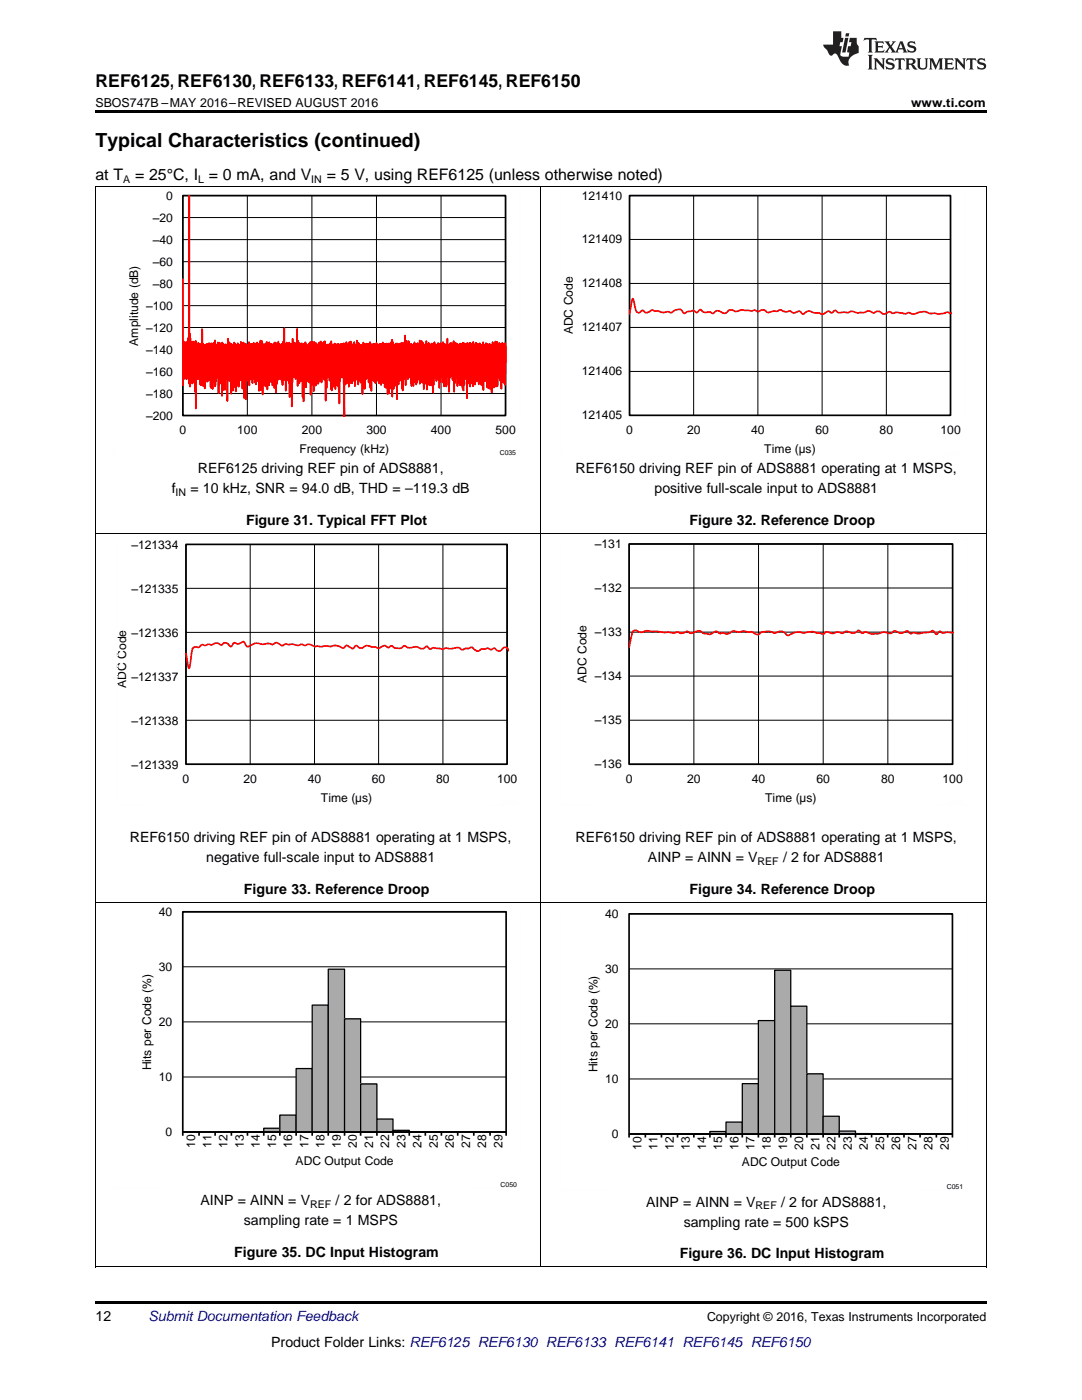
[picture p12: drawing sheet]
<svg xmlns="http://www.w3.org/2000/svg" width="216mm" height="279mm" viewBox="0 0 216 279" stroke-linecap="round" stroke-linejoin="round" font-family="sans-serif">
<defs><g id="words">
<text font-size="3.9" x="19" y="29.3">Typical Characteristics (continued)</text>
<text font-size="3.5" x="19" y="17.3">REF6125, REF6130, REF6133, REF6141, REF6145, REF6150</text>
<g font-size="3.2">
<text x="19" y="36">at T</text>
<text x="27" y="36">= 25°C, I = 0 mA, and V</text>
<text x="65.2" y="36">= 5 V, using REF6125 (unless otherwise noted)</text>
</g>
<g font-size="2.8">
<text x="39.5" y="94.4">REF6125 driving REF pin of ADS8881,</text>
<text x="114.8" y="94.4">REF6150 driving REF pin of ADS8881 operating at 1 MSPS,</text>
<text x="34.3" y="98.4">f</text>
<text x="38" y="98.4">= 10 kHz, SNR = 94.0 dB, THD = –119.3 dB</text>
<text x="130.6" y="98.4">positive full-scale input to ADS8881</text>
<text x="49.1" y="104.8">Figure 31. Typical FFT Plot</text>
<text x="137.6" y="104.8">Figure 32. Reference Droop</text>
<text x="25.9" y="168.1">REF6150 driving REF pin of ADS8881 operating at 1 MSPS,</text>
<text x="41.1" y="172">negative full-scale input to ADS8881</text>
<text x="114.8" y="168.1">REF6150 driving REF pin of ADS8881 operating at 1 MSPS,</text>
<text x="129.3" y="172">AINP = AINN = V</text>
<text x="156.2" y="172">/ 2 for ADS8881</text>
<text x="48.7" y="178.4">Figure 33. Reference Droop</text>
<text x="137.6" y="178.4">Figure 34. Reference Droop</text>
<text x="40" y="240.5">AINP = AINN = V</text>
<text x="48.6" y="244.4">sampling rate = 1 MSPS</text>
<text x="67" y="240.5">/ 2 for ADS8881,</text>
<text x="128.9" y="240.8">AINP = AINN = V</text>
<text x="136.4" y="244.8">sampling rate = 500 kSPS</text>
<text x="155.9" y="240.8">/ 2 for ADS8881,</text>
<text x="46.7" y="250.8">Figure 35. DC Input Histogram</text>
<text x="135.6" y="251.1">Figure 36. DC Input Histogram</text>
<text x="19" y="263.6">12</text>
<text x="54.1" y="268.9">Product Folder Links: REF6125 REF6130 REF6133 REF6141 REF6145 REF6150</text>
</g>
<text font-size="2.8" fill="#0000c8" x="29.6" y="263.6">Submit Documentation Feedback</text>
<g font-size="2.5">
<text x="19" y="21.4">SBOS747B –MAY 2016–REVISED AUGUST 2016</text>
<text x="181.8" y="21.4">www.ti.com</text>
<text x="141.1" y="263.6">Copyright © 2016, Texas Instruments Incorporated</text>
</g>
<g font-size="2.4">
<text x="33.2" y="39.8">0</text>
<text x="116.1" y="39.8">121410</text>
<text x="30.5" y="44.3">±20</text>
<text x="30.5" y="53">±60</text>
<text x="30.5" y="48.7">±40</text>
<text x="116.1" y="48.6">121409</text>
<text x="30.5" y="57.4">±80</text>
<text x="116.1" y="57.4">121408</text>
<text x="29.2" y="61.8">±100</text>
<text x="27.6" y="69" transform="rotate(-90 27.6 69)">Amplitude (dB)</text>
<text x="29.2" y="70.6">±140</text>
<text x="29.2" y="66.2">±120</text>
<text x="114.3" y="66.8" transform="rotate(-90 114.3 66.8)">ADC Code</text>
<text x="116.1" y="66.1">121407</text>
<text x="29.2" y="75">±160</text>
<text x="116.1" y="74.9">121406</text>
<text x="29.2" y="83.8">±200</text>
<text x="29.2" y="79.4">±180</text>
<text x="116.1" y="83.7">121405</text>
<text x="35.8" y="86.6">0</text>
<text x="47.3" y="86.6">100</text>
<text x="60.2" y="86.6">200</text>
<text x="73.1" y="86.6">300</text>
<text x="86" y="86.6">400</text>
<text x="98.9" y="86.6">500</text>
<text x="125" y="86.6">0</text>
<text x="137.1" y="86.6">20</text>
<text x="149.9" y="86.6">40</text>
<text x="162.7" y="86.6">60</text>
<text x="175.5" y="86.6">80</text>
<text x="187.7" y="86.6">100</text>
<text x="59.7" y="90.4">Frequency (kHz)</text>
<text x="152.5" y="90.4">Time (µs)</text>
<text x="26.3" y="109.5">±121334</text>
<text x="118.7" y="109.4">±131</text>
<text x="26.3" y="118.3">±121335</text>
<text x="118.7" y="118.2">±132</text>
<text x="26.3" y="127">±121336</text>
<text x="118.7" y="127">±133</text>
<text x="25.2" y="137.3" transform="rotate(-90 25.2 137.3)">ADC Code</text>
<text x="26.3" y="135.8">±121337</text>
<text x="117.1" y="136.3" transform="rotate(-90 117.1 136.3)">ADC Code</text>
<text x="118.7" y="135.8">±134</text>
<text x="26.3" y="144.6">±121338</text>
<text x="118.7" y="144.6">±135</text>
<text x="26.3" y="153.4">±121339</text>
<text x="118.7" y="153.4">±136</text>
<text x="36.4" y="156.2">0</text>
<text x="48.6" y="156.2">20</text>
<text x="61.4" y="156.2">40</text>
<text x="64" y="160.1">Time (µs)</text>
<text x="74.2" y="156.2">60</text>
<text x="87" y="156.2">80</text>
<text x="99.2" y="156.2">100</text>
<text x="124.9" y="156.2">0</text>
<text x="137.1" y="156.2">20</text>
<text x="150" y="156.2">40</text>
<text x="152.7" y="160.1">Time (µs)</text>
<text x="162.9" y="156.2">60</text>
<text x="175.8" y="156.2">80</text>
<text x="188.1" y="156.2">100</text>
<text x="31.7" y="182.8">40</text>
<text x="120.7" y="183.2">40</text>
<text x="31.7" y="193.8">30</text>
<text x="120.7" y="194.1">30</text>
<text x="31.7" y="204.7">20</text>
<text x="120.7" y="205.1">20</text>
<text x="30.2" y="213.6" transform="rotate(-90 30.2 213.6)">Hits per Code (%)</text>
<text x="31.7" y="215.7">10</text>
<text x="119.2" y="214" transform="rotate(-90 119.2 214)">Hits per Code (%)</text>
<text x="120.7" y="216.1">10</text>
<text x="33.1" y="226.7">0</text>
<text x="122.1" y="227.1">0</text>
<text x="39" y="229.1" transform="rotate(-90 39 229.1)">10</text>
<text x="42.2" y="229.1" transform="rotate(-90 42.2 229.1)">11</text>
<text x="45.4" y="229.1" transform="rotate(-90 45.4 229.1)">12</text>
<text x="48.6" y="229.1" transform="rotate(-90 48.6 229.1)">13</text>
<text x="51.9" y="229.1" transform="rotate(-90 51.9 229.1)">14</text>
<text x="55.1" y="229.1" transform="rotate(-90 55.1 229.1)">15</text>
<text x="58.3" y="229.1" transform="rotate(-90 58.3 229.1)">16</text>
<text x="59" y="232.4">ADC Output Code</text>
<text x="61.5" y="229.1" transform="rotate(-90 61.5 229.1)">17</text>
<text x="64.8" y="229.1" transform="rotate(-90 64.8 229.1)">18</text>
<text x="68" y="229.1" transform="rotate(-90 68 229.1)">19</text>
<text x="71.2" y="229.1" transform="rotate(-90 71.2 229.1)">20</text>
<text x="74.5" y="229.1" transform="rotate(-90 74.5 229.1)">21</text>
<text x="77.7" y="229.1" transform="rotate(-90 77.7 229.1)">22</text>
<text x="80.9" y="229.1" transform="rotate(-90 80.9 229.1)">23</text>
<text x="84.1" y="229.1" transform="rotate(-90 84.1 229.1)">24</text>
<text x="87.4" y="229.1" transform="rotate(-90 87.4 229.1)">25</text>
<text x="90.6" y="229.1" transform="rotate(-90 90.6 229.1)">26</text>
<text x="93.8" y="229.1" transform="rotate(-90 93.8 229.1)">27</text>
<text x="97" y="229.1" transform="rotate(-90 97 229.1)">28</text>
<text x="100.2" y="229.1" transform="rotate(-90 100.2 229.1)">29</text>
<text x="128" y="229.4" transform="rotate(-90 128 229.4)">10</text>
<text x="131.2" y="229.4" transform="rotate(-90 131.2 229.4)">11</text>
<text x="134.5" y="229.4" transform="rotate(-90 134.5 229.4)">12</text>
<text x="137.7" y="229.4" transform="rotate(-90 137.7 229.4)">13</text>
<text x="140.9" y="229.4" transform="rotate(-90 140.9 229.4)">14</text>
<text x="144.1" y="229.4" transform="rotate(-90 144.1 229.4)">15</text>
<text x="147.4" y="229.4" transform="rotate(-90 147.4 229.4)">16</text>
<text x="148" y="232.8">ADC Output Code</text>
<text x="150.6" y="229.4" transform="rotate(-90 150.6 229.4)">17</text>
<text x="153.8" y="229.4" transform="rotate(-90 153.8 229.4)">18</text>
<text x="157" y="229.4" transform="rotate(-90 157 229.4)">19</text>
<text x="160.3" y="229.4" transform="rotate(-90 160.3 229.4)">20</text>
<text x="163.5" y="229.4" transform="rotate(-90 163.5 229.4)">21</text>
<text x="166.7" y="229.4" transform="rotate(-90 166.7 229.4)">22</text>
<text x="169.9" y="229.4" transform="rotate(-90 169.9 229.4)">23</text>
<text x="173.2" y="229.4" transform="rotate(-90 173.2 229.4)">24</text>
<text x="176.4" y="229.4" transform="rotate(-90 176.4 229.4)">25</text>
<text x="179.6" y="229.4" transform="rotate(-90 179.6 229.4)">26</text>
<text x="182.8" y="229.4" transform="rotate(-90 182.8 229.4)">27</text>
<text x="186.1" y="229.4" transform="rotate(-90 186.1 229.4)">28</text>
<text x="189.3" y="229.4" transform="rotate(-90 189.3 229.4)">29</text>
</g>
<g font-size="2.1">
<text x="24.6" y="36.6">A</text>
<text x="39.5" y="36.6">L</text>
<text x="62.1" y="36.6">IN</text>
<text x="35" y="99">IN</text>
<text x="151.2" y="172.6">REF</text>
<text x="61.9" y="241">REF</text>
<text x="150.8" y="241.4">REF</text>
</g>
<g font-size="1.4">
<text x="99.7" y="90.9">C035</text>
<text x="99.9" y="236.9">C050</text>
<text x="188.9" y="237.3">C051</text>
</g>
</g></defs>
<path d="M19 252.9h.2zM196.7 252.9h.1zM19 259.7h177.8v.5h-177.8z" fill="#000"/>
<path d="M19.1 180.1v72.8M107.9 180.1v72.8M125.5 193.4h64.5M125.5 182.4h64.5M196.8 180.1v72.8M125.5 215.3h64.5M125.5 204.3h64.5M19 252.9h177.8" fill="none" stroke="#000" stroke-width=".2"/>
<path d="M125.5 182.4h64.5v43.9h-64.5z" fill="none" stroke="#000" stroke-width=".33"/>
<path d="M135.2 226.3h6.5" fill="none" stroke="#aaa" stroke-width=".2"/>
<path d="M135.2 226.3h3.2zM138.4 226.3h3.3z" fill="none" stroke="#000" stroke-width=".25"/>
<path d="M141.7 225.8h3.2v.5h-3.2z" fill-rule="evenodd" fill="#aaa"/>
<path d="M141.7 225.8h3.2v.5h-3.2z" fill="none" stroke="#000" stroke-width=".25"/>
<path d="M144.9 223.9h3.2v2.4h-3.2z" fill-rule="evenodd" fill="#aaa"/>
<path d="M144.9 223.9h3.2v2.4h-3.2z" fill="none" stroke="#000" stroke-width=".25"/>
<path d="M148.1 216.3h3.2v10h-3.2z" fill-rule="evenodd" fill="#aaa"/>
<path d="M148.1 216.3h3.2v10h-3.2z" fill="none" stroke="#000" stroke-width=".25"/>
<path d="M151.3 203.7h3.3v22.6h-3.3z" fill-rule="evenodd" fill="#aaa"/>
<path d="M151.3 203.7h3.3v22.6h-3.3z" fill="none" stroke="#000" stroke-width=".25"/>
<path d="M154.6 193.6h3.2v32.7h-3.2z" fill-rule="evenodd" fill="#aaa"/>
<path d="M154.6 193.6h3.2v32.7h-3.2z" fill="none" stroke="#000" stroke-width=".25"/>
<path d="M157.8 200.8h3.2v25.5h-3.2z" fill-rule="evenodd" fill="#aaa"/>
<path d="M157.8 200.8h3.2v25.5h-3.2z" fill="none" stroke="#000" stroke-width=".25"/>
<path d="M161 214.3h3.2v12h-3.2z" fill-rule="evenodd" fill="#aaa"/>
<path d="M161 214.3h3.2v12h-3.2z" fill="none" stroke="#000" stroke-width=".25"/>
<path d="M164.2 222.8h3.3v3.5h-3.3z" fill-rule="evenodd" fill="#aaa"/>
<path d="M164.2 222.8h3.3v3.5h-3.3z" fill="none" stroke="#000" stroke-width=".25"/>
<path d="M167.5 225.7h3.2v.6h-3.2z" fill-rule="evenodd" fill="#aaa"/>
<path d="M46.2 225.9h3.2zM49.4 225.9h3.2zM167.5 225.7h3.2v.6h-3.2zM170.7 226.2l3.2 .1zM173.9 226.3h3.2zM177.1 226.3h3.3z" fill="none" stroke="#000" stroke-width=".25"/>
<path d="M46.2 225.9h6.4M170.7 226.3h9.7" fill="none" stroke="#aaa" stroke-width=".2"/>
<g fill="none" stroke="#000" stroke-width=".33">
<path d="M36.5 182h64.5v43.9h-64.5zM125.5 227v-.7h64.5v.7M128.8 226.3v.7M132 226.3v.7M135.2 226.3v.7M138.4 226.3v.7M141.7 226.3v.7M144.9 226.3v.7M148.1 226.3v.7M151.3 226.3v.7M154.6 226.3v.7M157.8 226.3v.7"/>
<path d="M161 226.3v.7M164.2 226.3v.7M167.5 226.3v.7M170.7 226.3v.7M173.9 226.3v.7M177.1 226.3v.7M180.4 226.3v.7M183.6 226.3v.7M186.8 226.3v.7"/>
</g>
<path d="M111.8 181.3v56.2M124.3 181.3h68.7M193 181.3v48.8M111.8 237.4h10M183 237.4h10" fill="none" stroke="#fefefe" stroke-width=".2" stroke-dasharray=".4 .1" stroke-linecap="butt"/>
<path d="M36.5 192.9h64.5M36.5 182h64.5M36.5 214.9h64.5M36.5 203.9h64.5" fill="none" stroke="#000" stroke-width=".2"/>
<path d="M52.6 225.2h3.2v.7h-3.2z" fill-rule="evenodd" fill="#aaa"/>
<path d="M52.6 225.2h3.2v.7h-3.2z" fill="none" stroke="#000" stroke-width=".25"/>
<path d="M55.8 222.5h3.3v3.4h-3.3z" fill-rule="evenodd" fill="#aaa"/>
<path d="M55.8 222.5h3.3v3.4h-3.3z" fill="none" stroke="#000" stroke-width=".25"/>
<path d="M59.1 213.2h3.2v12.7h-3.2z" fill-rule="evenodd" fill="#aaa"/>
<path d="M59.1 213.2h3.2v12.7h-3.2z" fill="none" stroke="#000" stroke-width=".25"/>
<path d="M62.3 200.6h3.2v25.3h-3.2z" fill-rule="evenodd" fill="#aaa"/>
<path d="M62.3 200.6h3.2v25.3h-3.2z" fill="none" stroke="#000" stroke-width=".25"/>
<path d="M65.5 193.4h3.3v32.5h-3.3z" fill-rule="evenodd" fill="#aaa"/>
<path d="M65.5 193.4h3.3v32.5h-3.3z" fill="none" stroke="#000" stroke-width=".25"/>
<path d="M68.8 203.3h3.2v22.6h-3.2z" fill-rule="evenodd" fill="#aaa"/>
<path d="M68.8 203.3h3.2v22.6h-3.2z" fill="none" stroke="#000" stroke-width=".25"/>
<path d="M72 216.3h3.2v9.6h-3.2z" fill-rule="evenodd" fill="#aaa"/>
<path d="M72 216.3h3.2v9.6h-3.2z" fill="none" stroke="#000" stroke-width=".25"/>
<path d="M75.2 223.3h3.2v2.6h-3.2z" fill-rule="evenodd" fill="#aaa"/>
<path d="M75.2 223.3h3.2v2.6h-3.2zM78.4 225.6h3.3v.3h-3.3zM81.7 225.9h3.2zM84.9 225.9h3.2z" fill="none" stroke="#000" stroke-width=".25"/>
<path d="M78.4 225.7h3.3" fill="none" stroke="#aaa" stroke-width=".33"/>
<path d="M81.7 225.9h6.4" fill="none" stroke="#aaa" stroke-width=".2"/>
<g fill="none" stroke="#000" stroke-width=".33">
<path d="M36.5 39h64.4v43.9h-64.4zM125.6 39h64.1v43.9h-64.1zM37.1 108.6h64.1v43.9h-64.1zM125.5 108.6h64.6v43.9h-64.6zM36.5 226.7v-.8h64.5v.8M39.7 225.9v.8M42.9 225.9v.8M46.2 225.9v.8M49.4 225.9v.8M52.6 225.9v.8M55.8 225.9v.8M59.1 225.9v.8"/>
<path d="M62.3 225.9v.8M65.5 225.9v.8M68.8 225.9v.8M72 225.9v.8M75.2 225.9v.8M78.4 225.9v.8M81.7 225.9v.8M84.9 225.9v.8M88.1 225.9v.8M91.3 225.9v.8M94.5 225.9v.8M97.8 225.9v.8"/>
</g>
<g fill="none" stroke="#fefefe" stroke-width=".2" stroke-dasharray=".4 .1" stroke-linecap="butt">
<path d="M22.7 38v53.1M35.2 38h68.6M103.8 38v46.1M112 38v53.1M124.3 38h68.3M192.6 38v46.1M22.7 91h6.3M97.5 91h6.3M112 91h6.2M186.3 91h6.3M23.4 107.6v53.1M35.8 107.6h68.3"/>
<path d="M104.1 107.6v46.1M111.8 107.5v53.2M124.3 107.5h68.7M193 107.5v46.2M23.4 160.6h6.3M97.8 160.6h6.3M111.8 160.6h6.3M186.7 160.6h6.3M22.7 180.9v56.2M35.2 180.9h68.7M103.9 180.9v48.8M22.7 237h10"/>
<path d="M94 237h9.9"/>
</g>
<g fill="none" stroke="#000" stroke-width=".2">
<path d="M19 37.2h177.8M19.1 37.3v142.9M36.5 39.1h64.4v43.8h-64.4zM49.4 39.1v43.8M62.2 39.1v43.8M75.1 39.1v43.8M88 39.1v43.8M107.9 37.3v142.9M125.6 39h64.1v43.9h-64.1zM138.4 39v43.9M151.2 39v43.9M164 39v43.9"/>
<path d="M176.9 39v43.9M196.8 37.3v142.9M36.5 56.6h64.4M36.5 52.2h64.4M36.5 47.8h64.4M36.5 43.4h64.4M125.6 56.6h64.1M125.6 47.8h64.1M36.5 78.5h64.4M36.5 74.2h64.4M36.5 69.8h64.4M36.5 65.4h64.4"/>
<path d="M36.5 61h64.4M125.6 65.3h64.1M125.6 74.1h64.1M19 106.5h177.8M37.1 108.7h64.1v43.8h-64.1zM37.1 117.4h64.1M49.9 108.7v43.8M62.8 108.7v43.8M75.5 108.7v43.8M88.4 108.7v43.8M125.6 108.6h64.5v43.9h-64.5zM125.6 117.3h64.5"/>
<path d="M138.5 108.6v43.9M151.4 108.6v43.9M164.3 108.6v43.9M177.2 108.6v43.9M37.1 135h64.1M37.1 126.2h64.1M125.6 134.9h64.5M125.6 126.2h64.5M37.1 143.7h64.1M125.6 143.7h64.5M19 180.1h177.8"/>
</g>
<path d="M36.5 55.7v21.2l.1-8.8v7.3v-7.4l.1 7.4v-7.1v4.9l.1-4.7v4.5v-4.3l.1 7.1v-7.1v6l.1-6.1v6.2v-6.5l.2 7.2v-7.2v.1l.1 7.4v-6.7v6v-6.8l.1 5.5 .1-6.3 .1 7.9 .1-8.4v9.6l.1-37.6v31.9v.8v-5.2l.1 10.9 .1-9.9 .1 7.1 .1-6.2v7v-6.4v7.1l.1-7.7v5.9v-5.8l.1 8v-7.8v5.6l.1-5.7v6v-6.5l.1 6.4v-6.1l.1 5.7v-5.9l.1 8.2v-8v7.6v-7.1l.1 5.9 .1-6.3v9.8l.1-10.4v13.6v-12.4v4.5l.1-4.8v6.4v-6.7l.1 7.1 .2-6.8v6.9l.1-7.2v7l.1-6.8v6.2v-6v5.5l.2-5.5v7.5l.1-7.8v8.2l.1-8v8.1v-8.1l.1 7.1 .1-7.2v8.1v-.1v-11.3l.1 10.8 .1-7.6v6.3l.1-6v8.2v-8l.1 6v-6.3l.2 8.8v-8v6.2l.1-6.9 .1 6.8v-6.9l.1 7.2v-7.3l.1 7.5v-7.2v7.2l.1-7.4 .1 7.2 .1-7.5v7.5l.1-7.5 .1 7v-6.7l.1 .2v6.5v-6.9l.1 5.3v-5.2v.2v8.4l.1-8.5 .1 8.7v-9v7.4l.1-7.1v6.1l.1-5.6v8.3l.1-9.1v7.7v-7l.1 6.1 .1-6.9 .1 5.4v-5v5.7v-5.6l.1 8.4v-9.5l.1 9.2v-8.2l.1 7.4v-7.5v6.8v-6.5l.1 5.6v-5.8l.1 6.6 .1-6.6v5.2l.1-5.7v6.7l.1-6.3v.1v9.8v-9.5l.1 7.7v-8.2v6.9l.1-7.1 .1 6.9v-6.5l.1 7.9v-8.1l.2 7.1v-7l.1 10.3 .1-10.6 .1 8.6v-8.4v.6l.1 8.7v-9.2v7.6l.1-7.3v6.8l.1-7v6.4l.1-6v8.8l.1-9v4.9v-5.2l.1 6.1v-5.8l.1 .1v6.4l.1-6.7 .1 11.3 .1-12.7 .1 7.3 .1-6.2v6.8l.1-7v7.4l.1-7.2v.4v7.4v-7.5l.1 7 .1-7v6.8v-6.3v9.4l.1-10.2v6.6l.1-6.1v7.1l.1-7.1 .1 9.2v-9.1v6.6l.1-6.9v8.6l.2-9v8.5l.1-8.2v7.7l.1-7.3v9l.1-9.1v7.4v-7.6v8.3l.1-7.9 .1 7.9v-8.2l.1 6.5v-6.9l.1 7.4v-7.2l.1 5.3v-4.7v8.1l.1-8.6v6l.1-5.9v6.4l.1-6.3v5.5v-5.6l.1 5.6v-5.6v7.2l.1-7.9 .1 6.4v-6v7v-6.6l.1 6.1 .1-6.5v9.1v-9.3v6.3l.1-6.2v.2l.1 8v-8.3v7.5l.1-6.9v10.5v-10.8l.1 8.3 .1-8.5v8.5l.1-8.2 .1 11v-11.1v7.9l.1-7.5v6.8v-6.9l.1 5.2v-5.4v6.2l.1-6.1v6.5v-6.6l.1 7.3 .2-7.9v8.8l.1-8.3 .1 5.7 .1-5.5v6.7v-6.9l.1 4.9v-4.6v6.7l.1-7.1 .1 6v-5.9l.1 7.8v-7.7l.1 6.5v-6.1v6.3l.1-7.1 .1 7.2v-6.8l.1 6.4v-6.3l.1 7.6 .1-7.7v7.1v-6.9l.1 7.7v-8.2l.1 6.9 .1-6.4v6.1v-6.8v5.8l.1-5.5v7.4v-7.3l.1 6.7 .2-6.7v9.5v-9.7l.1 6.7v-6.1v-.1v5.7l.1-6.2v6.8l.1-7.3v10.1v-9.1l.1 8.3 .1-9.3v6.4l.1-5.7v5.2l.1-5.2v10.2v-10.1l.1 6.1 .1-6.2 .1 8.1v-8v8.1l.1-8M69.1 68.3v7.6v-7.3l-.1 7.5v-7.3l-.1 8-.1-8.1v6.5v-6.1l-.1 .5v13.6v-14.7l-.1 9.6v-9.5v8.2l-.1-8.3-.1 6.6v-6.4l-.1 6.6v-6.7v6.3l-.1-6.2-.1 6.4v-6.1v6.4l-.2-6.8v6.1l-.1-5.4v6.7l-.1-7.1v11.6v-11.6l-.1 9.3-.2-9.6-.1 8.4v-7.7v6.9v-7.3l-.1 7.4-.1-7.4v5.6l-.1-5.9v7.6v-7.3l-.1 8.7v-8.8v6.8v-6.6l-.1 6.5-.1-6.9-.1 7.7v-7.5l-.1 7v-6.8v8.2v-8.3l-.1 7.7-.2-7.9v9.4l-.1-10-.1 7.7v-6.8v5.7l-.1-5.9-.1 5.1v-.1v-5.2v7.4l-.1-7.2-.1 5.6v-5.3l-.1 6.1v-6.2v5.6v-5.7l-.1 6-.1-6.2-.1 5.4v-5.2v6.4v-6.1v8.2l-.1-8.5v6.7l-.1-6.7v11.2l-.1-11.3v-.1v5.9l-.1-6.5v7.1l-.1-6.9v6.7v-6.4v7.2l-.1-7.5v6.7l-.1-6.5-.1 6v-5.3l-.1 5v-5.8v6.9l-.1-6.4v7.5l-.2-8.3v6.7l-.1-5.9v7.3v-7.6l-.1 7.1v-6.7v7l-.1-7.7v7.5l-.1-7.1v6.6v-6.4l-.1 7.8v-8.1v8l-.1-7.7v7.4l-.1-7v5.8l-.1-6.2v5.8v-6.1l-.1 6.5v-6.6v5.5l-.1-5.4v8.4v-8.1l-.1 8v-7.9l-.1-.3v5v-5.3v7.5l-.1-7.7-.1 10-.1-9.8-.1 7.3v-7.1l-.1 .5v7.8l-.1-8.8v6.8v-6l-.1 4.3v-4.3v5.4l-.1-5.7v7.4v-7.4v10.2l-.1-10.6v6l-.1-5.5v5.3v-5.1v4.9l-.1-5.3v7.8v-7.2v6.6l-.1-6.9-.1 6.7v-6.6l-.1 6.5v-6.4v4.5v-4.2l-.1 6.8v-7.2l-.1 7.4v-7.3l-.1 6.8v-7.1v8.6l-.2-9v6.1l-.1-5.5v6l-.1-6.3v7.1v-7.1l-.1 11.5-.1-11.5-.1 10.7v-10.4l-.1 6.7v-6.5l-.1 6.7v-7.3l-.1 7.7v-7.4l-.1 6.3-.1-6.3v6.8l-.1-7.2-.1 8.1v-7.7l-.1 7.2v-7v6.1v-.2l-.1-6.2v5.5v-6.2l-.1 9.1-.1-11.5-.1 8.8v-5.5v-.2l-.1 5.6v-5.9l-.1 7.3-.1-6.3v5.1l-.1-5.6v6.1l-.1-6.2v6.5v-7l-.1 6.5-.2-7.4-.1 9.4v-7.8l-.1 12.2v-12.6l-.1 6.3v-6.3l-.1 7.8v-7.4l-.1 7.8v-7.9v5.2l-.1-4.9v10.1l-.1-11v8.2v-7.8l-.1 6.9v-6.7l-.1 6.1-.1-6.4v.2v6.9v-6.9l-.1 6.1-.1-6.5v7.6v-7.3l-.1 6.5v-6.6l-.1 9.5v-9.4l-.1 5.8v-6l-.1 7v-6.4l-.1 4.2v-7.9l-.1 10.5v-7.3v6.4l-.1-6.8-.1 8.8-.1-8.4-.1 7.5v-7.5v6.7l-.1-6.6-.1 7.2v-7.1l-.1 6.3v-5.9l-.1 4.1-.1-4.7v7.1l-.1-6.8v6.7l-.1-7.5v6.9v-5.9v6.1l-.1-6.4v7.2l-.1-6.8v.2v7.4l-.1-8.3-.1 6.8v-6.8v.4v9.4l-.2-9.6v7.7v-8.1l-.1 7.7v-7.3v.5v8.4l-.1-9.2-.1 8-.1-7.7v6.4l-.1-6.1v7.9l-.1-8v6.8l-.1-7.1-.1 7.7v-7.2l-.1 7v-6.9l-.1-.6-.1 6.5v-6.4v6.8l-.1-7.2v8.6l-.1-8v5.5v-5.9l-.1 7.5-.1-7.5v9.2l-.1-8.8v-.1v7.8l-.1-8.4-.1 6.8-.1-6.2v8.5l-.1-8.8-.1 6.5v-6.1v5.8M85.4 73.7v-4.7v6.1v-6.3l-.1 6.5-.1-6.4v9.1l-.1-9.9v8l-.1-7v5.8l-.2-6.1v7.9v-7.2v-.3l-.1 6.2-.1-6.5v7.9v-7.8v8.7l-.1-9.2-.1 8.1-.1-7.7v6.1l-.1-6.1v7.6v-.2l-.1-8.3-.1 7.1v-6.2v7.1v-6.9l-.1 6.6-.1-6.5v7.4v-8.7l-.1 8.2v-7v-.2v5.9l-.1-6.2v5.9v.2v-5.5l-.1 6v-6.2l-.1 6.7-.1-7.3-.1 8.1-.1-7.8v8l-.1-7.8v7.4l-.1-7.6-.1 7.8v-7.5l-.1 6.6v-7.4l-.1 7.9v-7.5l-.1 5.9v-5.6v8.2v-8l-.1 6.7-.1-6.8-.1 6.5-.1-6.8v8.5l-.1-8.6v7.9v-7.7l-.1 6.4v-6l-.1 6.3v-6.7l-.1 6.5-.1-6.3v6.3v-.2v-7.1l-.1 6.7v.2v-6l-.1 6.8v-6.4l-.1 6.2v-6.7l-.1 6.3-.1-7.1v6.8v-5.9l-.1 6.2v-6.3l-.1 8.2-.1-10.2v9.1v-7.9l-.1 7.1v-5.7v5.9l-.1-6.9-.1 7.1v-6.9l-.1 6.5v-5.6v8.4l-.1-9.5-.1 7.3-.1-6.4v6.6v-7l-.1 5.6v-5.7v5.6l-.1-5.3v6.4v-7l-.1 6.8v-6.6v7.5l-.1-7.3v6.1v-6l-.1 5.8-.1-5.8v7.8v-7.8v4.8l-.1-5.1v7.4v-7.6l-.1 7.1v-6.7l-.1 10.9v-11.3l-.1 8.1-.1-8.1-.2 7.2v-6.7v8.2l-.1-7.8v5.6v-6.1l-.1 5.5v-5.7l-.1 9.1-.1-9.5-.1 11v-11.5l-.2 9.4v-8.2v5.5v-5.7l-.1 6.3v-6.8l-.2 8.4v-7.5v8.4l-.1-8.9v6.4l-.1-5.8v9.5l-.1-10.3-.1 7.3v-6.7l-.1 9.5v-9.7v6.4l-.1-6.7v6.5l-.2-6.5v9v-8.9l-.1 8.6v-8.6l-.1 5.3v-5.1v8.5l-.1-8.6v5.9v-6.1l-.1 7.6v-7.1v-.3v6.5l-.1-6.5v7.8l-.1-8.3-.2 6.9v-6.3v5.8l-.1-6.1-.1 8.4v-8.2v7l-.1-6.9v6.4l-.1-6.4v6.6v-6.9v4.6l-.1-4.5v8l-.1-7.8v5.6v-5.7l-.1 6.4v-6.4l-.1 7.4v-7.3v4.4v-4.5l-.1 5.2v-5.3l-.1 6.9-.1-7.2-.1 6.9v-5.9v7.1l-.1-7.6v6.5v.6l-.1-6.8v7.3v-7.3l-.1-.1v6v-6v6.4l-.1-6.9v7.6v-7.6l-.1 7.3v-6.9v6.3l-.1-6.6-.1 5.8v-5.5l-.1 .2v6.7l-.1-7.2v9.5v-9.5l-.1 5.3v-5.1l-.1 4v-3.5v8.1l-.1-9.3v5.7v.7l-.1-5.9-.1 6.3v-6.2v7.7l-.2-7.9v6.7l-.1-6.4-.1 6.6v-7l-.1 6.8-.1-6.4v6.8v-6.8l-.1 6.6v-6.9l-.1 5.8v-5.5v8.7v-8.9l-.1 6.6-.1-6.6v6.3l-.1-6.2v8.9v-9.4l-.1 8.1v-7.3l-.1 9.6v-9.3v4.2l-.1-4.4-.1 6.4v-6.5v6l-.1-6.3-.1 7.8v-7.6l-.1 7.2v-7.3l-.1 5.8v-6.3l-.1 7.2v-6.8l-.1 8.1v-8.6l-.1 7.7v-7v-.3l-.1 6.3-.1-7v7.1l-.1-6.2-.1 7-.1-6.9v4.6v-4v6.5l-.1-7.1v8.1v-8.4l-.1 6.9v-7.3l-.1 7.7v-7.5l-.1 6.6v-6.2v5.2l-.1-5.3v5.7l-.1-5.7v7.5l-.1-7.4v7.6v-7.1v5.3v-5.6l-.1 7v-7.4v8l-.1-8.7v7.6l-.1-6.9-.1 7-.1-7.4-.1 9.1v-8.4v5.3l-.1-5.6-.1 7.3v-6.7v6v-6.3l-.1 6.3-.1-6.2v6.4v-6.7v7.8l-.1-8.3v6.6M100.9 68.5l-.1 6v-5.5v7.8l-.1-7.9v5.3v-5.7l-.1 6.8v-6.5l-.1 6.5v-6v7.1v-7.6l-.1 5.9v-6.1l-.1 7.6v-7.6v6.1l-.1-6.2v7.3l-.1-7.3-.1 9.1v-8.7l-.1 7.5v-7.3l-.1 6.9v-7.3l-.1 5.8-.1-6.1v7l-.1-6.5v5.9l-.1-6-.1 6.2v-6.1v8.2l-.1-9-.1 7.4-.1-7.2v5.6v-4.7l-.1 8-.1-9.1v7.9v-7.1v5.7l-.1-5.8v6.8v-6.9l-.1 6.5v-6.4l-.1 8.8v-8.6v6l-.1-6.2v6.5v-6.6v6.9l-.1-7.3-.1 7.6-.1-7v9.1v-8.4v8.7v-9.2l-.1 8.7v-.2v-8.8l-.1 8.2v-8v6.3l-.1-6.3v8.2l-.1-8.6-.1 9v-8.6l-.1 8.5v-8.6v8l-.1-8.2-.1 6.9v-6.6l-.1 8.4v-8.8l-.1 6.5-.1-6.6-.1 6.2-.1-5.9v7.3v-7.1l-.2 6.2v-6.4l-.1 5v-4.6v8.6l-.1-9.5-.1 9.2v-8.1v7.3l-.1-7.6-.1 7.9v-7.9v5.5l-.1-5.8-.1 7.9v-7.9l-.1 6.7-.1-7-.1 6.9v-6.1v6.5l-.1-6.9v7.8v-7.7l-.1 4.9v-5.3l-.1 5.2-.1-5.2v5.4v-5.4l-.1 7.7-.1-7.9-.1 6.7v-6.6v6.3l-.1-5.7v7.6v-7.8l-.1 7.8v-7.5v5.9l-.2-6.3v7.9l-.1-8.5v9.1v-8.6l-.1 7.1v-7.1l-.1 .3v7.7v-8l-.1 7.3v-6.9v6.3v-6.3l-.1 6.3v-6.4l-.1 4.8v-5.1v5.8v-6.1l-.1 8.9-.1-8.6v7.1v-7.3l-.1 6v-5.9l-.1 5.9v-5.7l-.1 7.9v-8v6.5l-.1-6.4-.1 7.8v-8.2v11.3l-.1-10.9v6.9v-6.4l-.1 5.8v-6.1l-.1 6.6-.1-7v6.9l-.1-6.7v8.1l-.2-8.4v9.6l-.1-9.2v6.5l-.1-7v9.1v-8.3v5.4l-.1-5.8v8.1v-8l-.1 6.9v-7.1l-.2 6.5-.1-6.7v8.6v-8.1l-.1 7.3v-7.6l-.1 7.2-.1-6.8v5.6v-5.7l-.1 5.1v-5v7.4v-7.6l-.1 4.4v-4.1v7.9v-8.4v6.1l-.1-6.3-.1 5.5-.1-5.1v6.7l-.1-7.2-.1 7v-6.5l-.1 7.6v-7.8l-.1 9.7-.1-10.3v7.8l-.1-7.1v6.2v.1l-.1-6.1v6.8v-7v-.1l-.1 6.1-.1-6.3v6.6l-.1-6.2v5.9v-6.1v-.1v6.1l-.1-6.2v6.7l-.1-6.7-.1 6.9v-6.4l-.1 8.1v-8.2v9.3v-9.3l-.1 6v-5.9l-.1 5.4-.1-5.4v5.7v-7.1l-.1 6.8v-5.4l-.1 .2v7.7v-7.6l-.1 8v-8.5l-.1 7.5-.1-7.6v7.9l-.1-8-.1 8.5-.1-7.9-.1 7.4v-.2v-8.1l-.1 7.1v-6.8l-.1 6v-5.1v5.4l-.1-6.2v6.5v-6.6l-.1 4.7-.1-4.9v8v-7.3l-.1 6.2v-6.7l-.1 8.8-.1-8.2v6.2v-6.4l-.1 6.9-.1-7.5-.1 6.7v-6.3v.1l-.1 6.4v-6.5l-.1 5.6v-5.4v7v-6.9v4.9l-.1-5.2-.1 6.2v-6l-.1 6.4v-6.7l-.1 5.5v-5.9v6.3l-.1-5.8-.1 8-.1-8.2v9.8v-9.5l-.1 8.3-.1-8.5v8.1v-7.9v7.8l-.1-8.1v8.3l-.1-8.1v7.3v-7.2l-.1 .3v7.1l-.1-7.5v8.3l-.1-8.2v8l-.1-8.4v7.5l-.1-7.5-.1 5.2v-4.7M190 62.5h-.5a1.23 1.23 0 0 0-1.3 .1l-1.1 .1-.6-.2a2.49 2.49 0 0 1-2-.3l-1 .1a1.96 1.96 0 0 1-2.2 .1 1.93 1.93 0 0 1-1.7 0h-1a.59 .59 0 0 1-.9-.1h-.4a1.04 1.04 0 0 1-1.7-.1l-.9 .1a.67 .67 0 0 1-1-.2h-.5a5.2 5.2 0 0 1-3.4 0l-.6 .3-.9-.1a1.5 1.5 0 0 1-1.7-.4l-.4 .4a.69 .69 0 0 1-.9-.2l-.2 .1a1.41 1.41 0 0 1-1.9 .2l-1.1-.1a1.16 1.16 0 0 0-1.7 .3 .87 .87 0 0 1-.8-.5h-.2a1.23 1.23 0 0 1-1.8 0 1.9 1.9 0 0 1-1.9-.3l-.6 .3h-.9a1.2 1.2 0 0 1-1.7-.2l-.8 .1a.52 .52 0 0 1-.9 0l-.2-.1-.6 .2-1.1-.1a2.15 2.15 0 0 0-1.9 .2h-.2a1.25 1.25 0 0 0-2 .3l-.6-.1a1.21 1.21 0 0 0-1.9 .2 1.96 1.96 0 0 0-1.7-.3h-.3a.67 .67 0 0 0-.8-.4 .51 .51 0 0 1-.3 .4 .51 .51 0 0 1-.6-.2l-.4-.1-1.1 .2a.53 .53 0 0 1-.4 .3 .53 .53 0 0 1-.5-.3 1.19 1.19 0 0 0-1.8-.1 .66 .66 0 0 1-1.1 .1 2.61 2.61 0 0 1-2.1-.1l-.7-.1a1.15 1.15 0 0 0-1.3 .4 .67 .67 0 0 1-.8-.4 .78 .78 0 0 0-.9 .4 .76 .76 0 0 1-.7-.7l-.5-2.1-.7 3M101.5 129.7l-.2-.2a.68 .68 0 0 0-.6-.3 .68 .68 0 0 0-.6 .5 .78 .78 0 0 1-1.3-.2 .71 .71 0 0 0-.8 .2l-.2-.1a1.27 1.27 0 0 0-1.3 0 1.03 1.03 0 0 0-1.1 .4l-.6-.3-.4-.4a.68 .68 0 0 0-.9 .1l-.9 .1a.53 .53 0 0 1-.8-.1l-.4-.2-1.5 .3-.9-.2a2.44 2.44 0 0 1-1.7 .1l-.4-.1a1 1 0 0 0-1.1 .2 .81 .81 0 0 0-.8-.4 1.15 1.15 0 0 1-1.8 0h-.4a2.14 2.14 0 0 1-2.1-.2 1.94 1.94 0 0 1-2.6 0l-.6 .4a1.07 1.07 0 0 0-1.7 0l-.2 .1-.7-.3h-.6a1.59 1.59 0 0 0-1.9 .2h-.3a.81 .81 0 0 1-.8-.4 .52 .52 0 0 0-.7 .4 .75 .75 0 0 1-1-.3l-.5-.2-.4 .4a.83 .83 0 0 1-1-.2 1.89 1.89 0 0 0-1.8 0l-.6-.1-1.3 .2-.4-.1a1.84 1.84 0 0 1-1.7-.4l-.7 .1a.79 .79 0 0 1-1-.1 2.11 2.11 0 0 1-1.9 0h-.9a.89 .89 0 0 0-1.1 .3l-.2-.1a1.1 1.1 0 0 0-1.7-.2 3.6 3.6 0 0 0-2.1 0 2.37 2.37 0 0 0-2.6 .4h-.4l-.2-.2a.89 .89 0 0 0-.7-.7 1.37 1.37 0 0 1-1.7 .2l-.1 .1a.52 .52 0 0 1-.7 .5 .96 .96 0 0 0-.8-.6 .96 .96 0 0 0-.9 .4 1.49 1.49 0 0 0-2 0l-.8-.1a.88 .88 0 0 1-1.1 .1l-.2 .1a1.11 1.11 0 0 1-1.3 .3l-.4 .4-.7 3.9-.2-.5-.4-2.5M190.4 126.2h-1.8a.61 .61 0 0 1-.9-.1 .6 .6 0 0 0-.7 .4 .53 .53 0 0 1-.6-.5 .56 .56 0 0 0-.8 .1 10 10 0 0 1-3.5 .2l-.4 .1-.4-.3a.83 .83 0 0 0-1.1 .2l-.5 .1-.6-.3a.7 .7 0 0 0-1.1 .1l-.6 .2a2.27 2.27 0 0 0-2.2 .1h-.4a3.4 3.4 0 0 1-2.1-.4 .65 .65 0 0 1-1.1-.2 .61 .61 0 0 0-.9 .3 2.15 2.15 0 0 1-1.7-.2l-.4 .1a1.07 1.07 0 0 1-1.3 .1h-.2a2.27 2.27 0 0 1-2.2-.1l-.2 .1a1.02 1.02 0 0 1-1.3 .2h-.2a3.7 3.7 0 0 0-2.8-.1l-1.3-.1-1.3 .4a.64 .64 0 0 1-1.1-.2 1.66 1.66 0 0 0-2.1 0 3.1 3.1 0 0 0-2.8-.1 1.14 1.14 0 0 1-1.7-.2l-.7 .1a3.1 3.1 0 0 0-2.1-.1 1.32 1.32 0 0 0-1.8 .3l-.6 .1-.9-.2a.58 .58 0 0 1-.8-.2 1.78 1.78 0 0 0-1.5 .5l-1.3-.2a1.28 1.28 0 0 0-1.9-.2l-.3 .1a.89 .89 0 0 1-1-.3 2.05 2.05 0 0 1-2 .1 2.83 2.83 0 0 1-1.9 .1h-.7l-1.7-.2h-.8a2.21 2.21 0 0 0-2 .2l-.8-.2a.71 .71 0 0 0-.8-.1 .71 .71 0 0 0-.4 .6l-.6 2.7" fill="none" stroke="#f00" stroke-width=".33"/>
<path d="M19 22h177.8v.5h-177.8z" fill="#000"/>
<g fill="#231f20">
<path d="M172.5 7.6l-.1 .5 .4-.2h.6v.1v2.1l-.2 .4h.9l-.2-.4v-2.1l.1-.1h.5l.5 .2-.2-.5zM174.5 8.3l.2 .3v1.5l-.2 .4h1.8l.2-.6a1.04 1.04 0 0 1-1.3 .2v-.7h.6l.3 .2v-.6l-.3 .2h-.6v-.6l.8-.1 .4 .3-.2-.5zM176.5 8.3l.9 1.1-.9 1.1h.8l-.2-.2 .4-.7 .5 .7-.2 .2h1.5l-.2-.2 .2-.4h.9l.1 .4-.2 .2h1l-.3-.3-.7-1.9h-.5l-.9 2-.8-1 .9-1h-.8l.1 .3-.4 .5-.3-.6 .1-.2zM179.7 8.6l.4 1h-.7zM181.3 8.4a.63 .63 0 0 0-.2 .7 .63 .63 0 0 0 .6 .4l.6 .2 .1 .2a.75 .75 0 0 1-.7 .4 .75 .75 0 0 1-.6-.5l.1 .7 .1-.1a1.11 1.11 0 0 0 1.5-.6 1.13 1.13 0 0 0-1.2-.8l-.1-.4a1.04 1.04 0 0 1 1.2 .2l-.2-.5-.2 .1-.4-.2zM173.2 10.9l.2 .4v2.2l-.2 .4h1l-.3-.4v-2.2l.3-.4zM174.3 11.6l.3 .4v1.5l-.3 .4h.8l-.2-.4v-1.3l1.5 1.7v-1.9l.2-.4h-.7l.2 .4v.9l-1.1-1.3zM177 11.8a.62 .62 0 0 0-.2 .7 .62 .62 0 0 0 .6 .4l.6 .1 .1 .3a.76 .76 0 0 1-.7 .3 .76 .76 0 0 1-.7-.4l.2 .7 .1-.1a1.11 1.11 0 0 0 1.5-.6 1.13 1.13 0 0 0-1.2-.8l-.1-.4a1.04 1.04 0 0 1 1.2 .2l-.2-.6-.2 .1-.5-.1zM178.7 11.6l-.2 .6a.61 .61 0 0 1 .8-.3v1.6l-.2 .4h.9l-.2-.4v-1.6a.63 .63 0 0 1 .7 .3l-.1-.6zM180.6 11.6l.3 .4v1.5l-.3 .4h1l-.2-.2-.1-.8 .6 .2a.76 .76 0 0 0 1.2 .7l-1-1a.58 .58 0 0 0 .6-.5 .58 .58 0 0 0-.5-.6zM181.4 11.9h.1a.45 .45 0 0 1 .5 .1 .45 .45 0 0 1 .1 .5l-.8 .2zM182.9 11.6l.2 .2a2.17 2.17 0 0 0 .3 1.9 .99 .99 0 0 0 1.6-.6v-1.1l.2-.4h-.7l.2 .2a1.92 1.92 0 0 1-.2 1.8 .6 .6 0 0 1-.9-.5v-1.1l.2-.4zM185.4 11.6l.2 .4v1.5l-.2 .4h.7l-.2-.4v-1.4l.8 1.8 .8-1.8v1.4l-.2 .4h.9l-.2-.4v-1.5l.2-.4h-.8l-.6 1.5-.6-1.5zM188.4 11.6l.2 .4v1.5l-.2 .4h1.8l.1-.6a1.04 1.04 0 0 1-1.2 .1v-.6h.5l.4 .2v-.6l-.4 .2h-.5v-.7h.8l.3 .3-.1-.6zM190.5 11.6l.2 .4v1.5l-.2 .4h.7l-.2-.4v-1.3l1.5 1.7v-1.9l.2-.4h-.7l.2 .4v.9l-1.1-1.3zM192.9 11.6l-.1 .6a.61 .61 0 0 1 .7-.3l.1 1.6-.3 .4h1l-.3-.4 .1-1.6a.63 .63 0 0 1 .7 .3l-.1-.6zM195.2 11.8a.62 .62 0 0 0-.2 .7 .62 .62 0 0 0 .6 .4l.6 .1 .1 .3a.76 .76 0 0 1-.7 .3 .76 .76 0 0 1-.6-.4l.1 .7 .1-.1a1.11 1.11 0 0 0 1.6-.6 1.13 1.13 0 0 0-1.3-.8l-.1-.4a1.04 1.04 0 0 1 1.2 .2l-.1-.6-.2 .1-.5-.1z"/>
<path d="M166.2 6.3v2.6h-1.9v.4l.8 .9a.91 .91 0 0 0 1 .8 .56 .56 0 0 1 .5-.3 .56 .56 0 0 1 .5 .3l.4 .8a1.53 1.53 0 0 0 1.9 1.2 1.54 1.54 0 0 1 1-2.1l.9-.3v-1.4a1.52 1.52 0 0 1-.4-1.6h-1.3l-.2 .8h.5l-.2 .8h-.5l-.1 1v.2l.4 .1-.2 .8a1.93 1.93 0 0 1-1.6-.3l.3-1.8h-.5l.2-.8h.4l.2-.8h-.4v-1.3zM168.6 7.6l-.6 2.9h.7l.6-2.9zM168.8 6.6l-.1 .7h.6l.2-.7z"/>
</g>
<use href="#words"/>
</svg>
